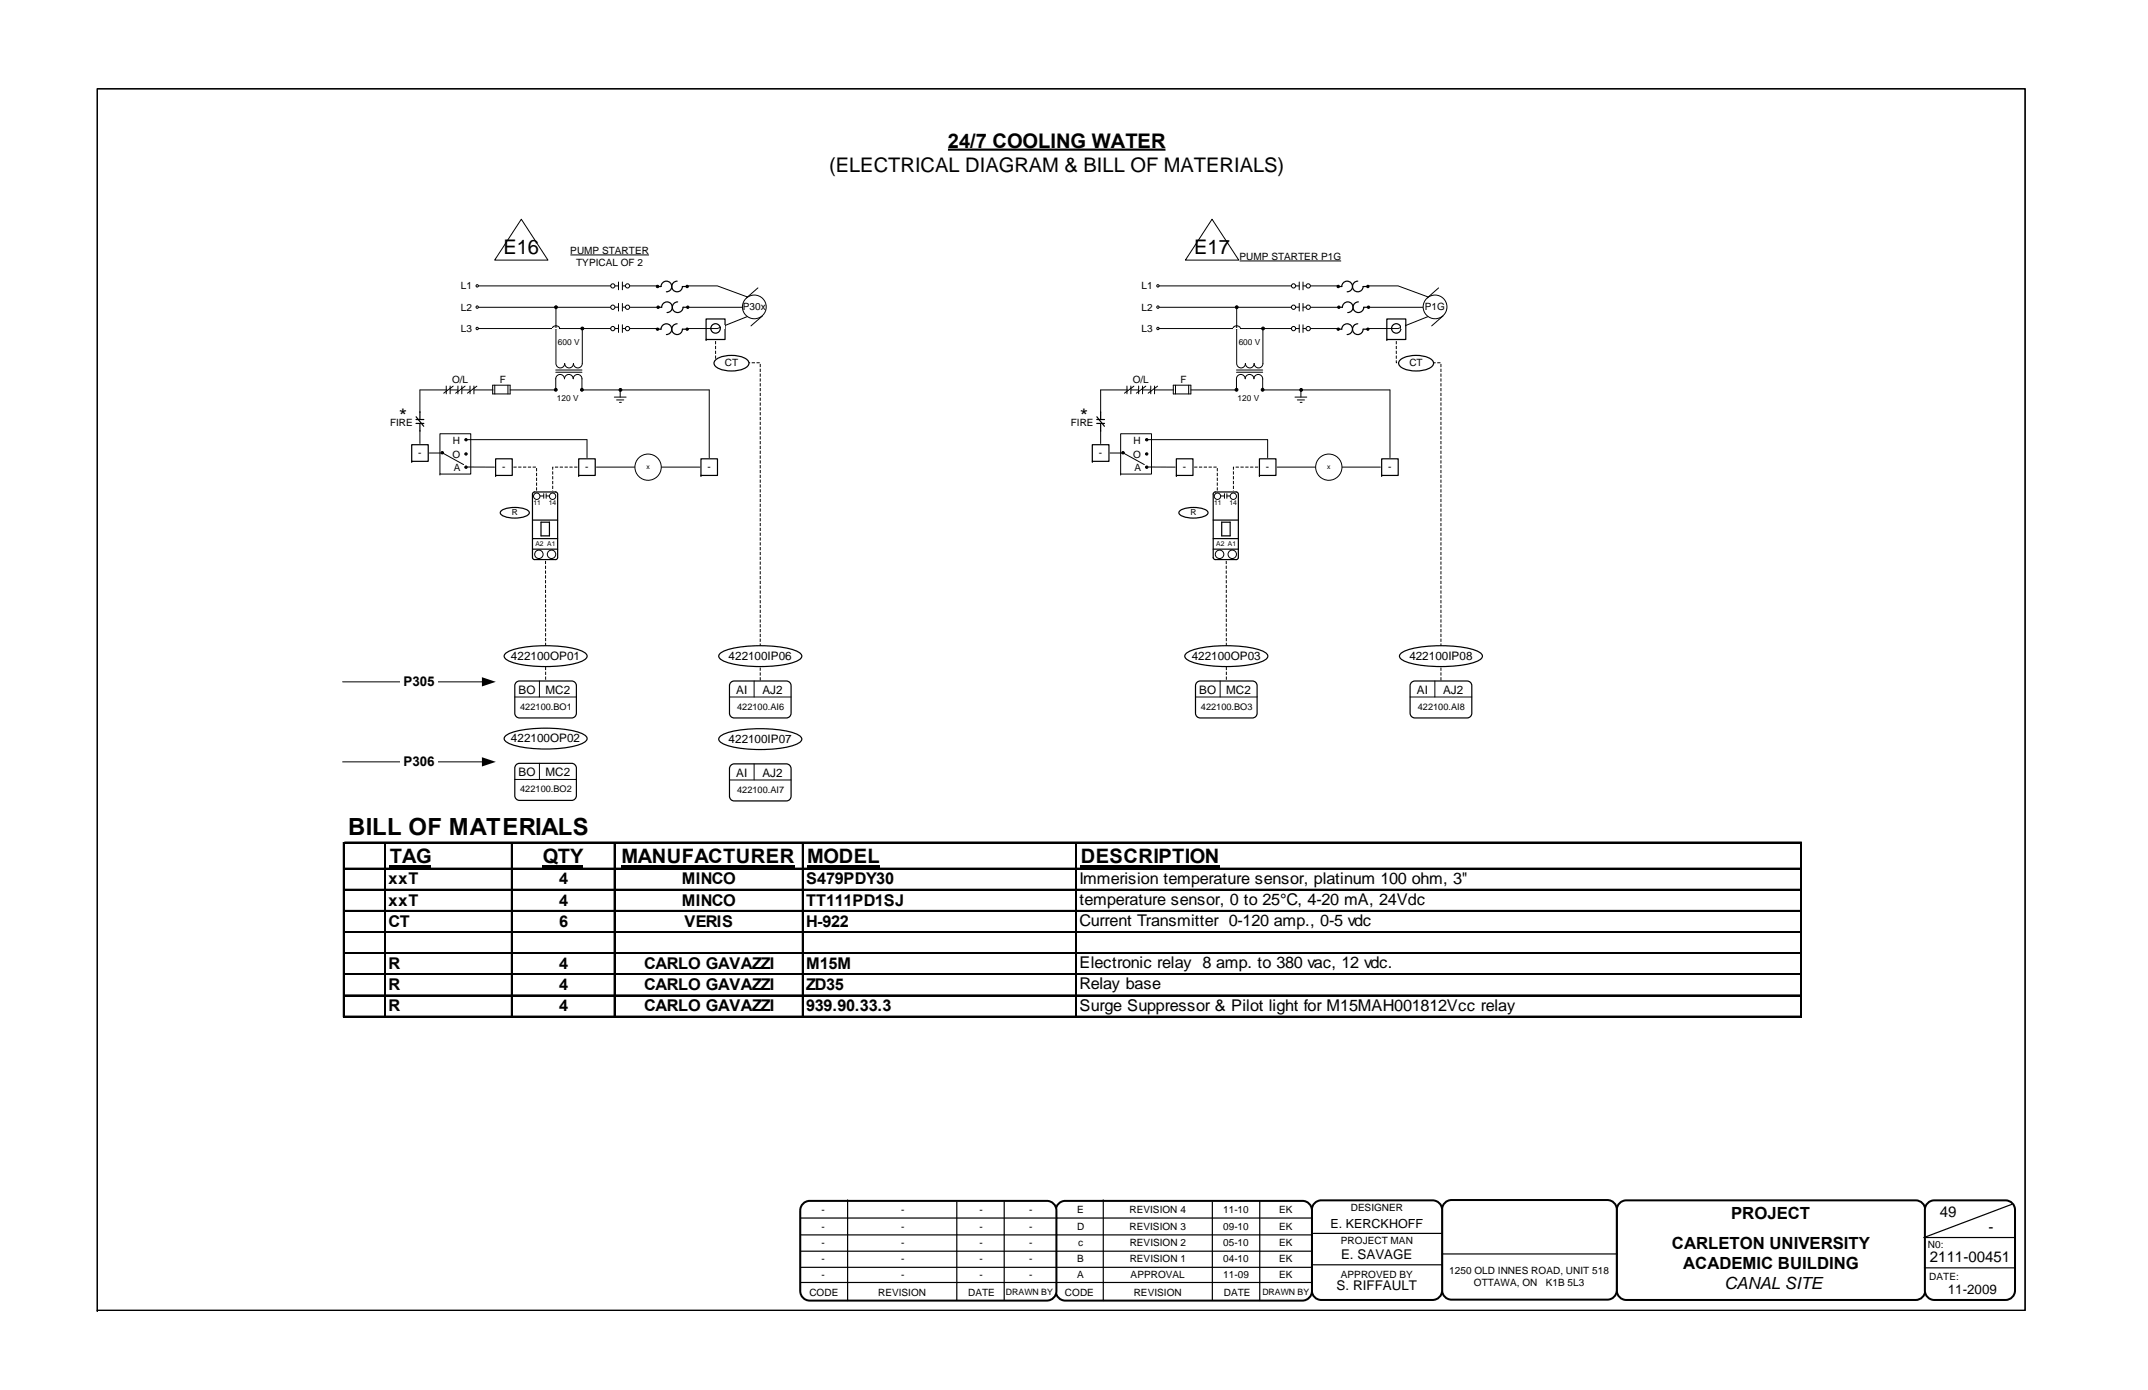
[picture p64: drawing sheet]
<svg xmlns="http://www.w3.org/2000/svg" width="432mm" height="279mm" viewBox="0 0 432 279" stroke-linecap="round" stroke-linejoin="round" font-family="sans-serif">
<defs><g id="words">
<text font-size="4.7" x="70" y="167.9">BILL OF MATERIALS</text>
<g font-size="4">
<text x="190.5" y="29.7">24/7 COOLING WATER</text>
<text x="166.7" y="34.5">(ELECTRICAL DIAGRAM &amp; BILL OF MATERIALS)</text>
<text x="101.2" y="51.1">E16</text>
<text x="240.1" y="51.1">E17</text>
<text x="80.3" y="85.1">*</text>
<text x="217.1" y="85.1">*</text>
<text x="78.3" y="173.5">TAG</text>
<text x="109.1" y="173.5">QTY</text>
<text x="125" y="173.5">MANUFACTURER</text>
<text x="162.3" y="173.5">MODEL</text>
<text x="217.3" y="173.5">DESCRIPTION</text>
</g>
<g font-size="3.4">
<text x="348" y="245.1">PROJECT</text>
<text x="336.1" y="251">CARLETON UNIVERSITY</text>
<text x="338.3" y="255">ACADEMIC BUILDING</text>
<text x="346.7" y="259">CANAL SITE</text>
</g>
<g font-size="3.2">
<text x="78.1" y="177.8">xxT</text>
<text x="112.4" y="177.8">4</text>
<text x="137.1" y="177.8">MINCO</text>
<text x="162" y="177.8">S479PDY30</text>
<text x="217" y="177.7">Immerision temperature sensor, platinum 100 ohm, 3&quot;</text>
<text x="78.1" y="182">xxT</text>
<text x="112.4" y="182">4</text>
<text x="137.1" y="182">MINCO</text>
<text x="162" y="182">TT111PD1SJ</text>
<text x="217" y="181.9">temperature sensor, 0 to 25°C, 4-20 mA, 24Vdc</text>
<text x="78.1" y="186.2">CT</text>
<text x="112.4" y="186.2">6</text>
<text x="137.6" y="186.2">VERIS</text>
<text x="162" y="186.2">H-922</text>
<text x="217" y="186.1">Current Transmitter 0-120 amp., 0-5 vdc</text>
<text x="78.1" y="194.8">R</text>
<text x="112.4" y="194.8">4</text>
<text x="129.5" y="194.8">CARLO GAVAZZI</text>
<text x="162" y="194.8">M15M</text>
<text x="217" y="194.6">Electronic relay 8 amp. to 380 vac, 12 vdc.</text>
<text x="78.1" y="199">R</text>
<text x="78.1" y="203.2">R</text>
<text x="112.4" y="199">4</text>
<text x="112.4" y="203.2">4</text>
<text x="129.5" y="199">CARLO GAVAZZI</text>
<text x="129.5" y="203.2">CARLO GAVAZZI</text>
<text x="162" y="199">ZD35</text>
<text x="162" y="203.2">939.90.33.3</text>
<text x="217" y="198.9">Relay base</text>
<text x="217" y="203.1">Surge Suppressor &amp; Pilot light for M15MAH001812Vcc relay</text>
</g>
<g font-size="3">
<text x="389.9" y="244.7">49</text>
<text x="399.8" y="247.7">-</text>
<text x="388" y="253.7">2111-00451</text>
</g>
<g font-size="2.7">
<text x="81.1" y="137.9">P305</text>
<text x="81.1" y="153.9">P306</text>
<text x="269.6" y="253">E. SAVAGE</text>
<text x="268.7" y="259.4">S. RIFFAULT</text>
<text x="391.6" y="260">11-2009</text>
</g>
<text font-size="2.5" x="267.4" y="246.8">E. KERCKHOFF</text>
<g font-size="2.3">
<text x="102.7" y="132.6">422100OP01</text>
<text x="146.5" y="132.6">422100IP06</text>
<text x="239.6" y="132.6">422100OP03</text>
<text x="283.3" y="132.6">422100IP08</text>
<text x="104.2" y="139.4">BO</text>
<text x="109.7" y="139.4">MC2</text>
<text x="148" y="139.4">AI</text>
<text x="153.3" y="139.4">AJ2</text>
<text x="241.1" y="139.4">BO</text>
<text x="246.5" y="139.4">MC2</text>
<text x="284.8" y="139.4">AI</text>
<text x="290.1" y="139.4">AJ2</text>
<text x="102.7" y="149.2">422100OP02</text>
<text x="146.5" y="149.3">422100IP07</text>
<text x="104.2" y="156">BO</text>
<text x="109.7" y="156">MC2</text>
<text x="148" y="156.1">AI</text>
<text x="153.3" y="156.1">AJ2</text>
</g>
<g font-size="2">
<text x="114.6" y="51">PUMP STARTER</text>
<text x="115.8" y="53.4">TYPICAL OF 2</text>
<text x="249.2" y="52.2">PUMP STARTER P1G</text>
<text x="92.6" y="58.1">L1</text>
<text x="229.5" y="58.1">L1</text>
<text x="92.6" y="62.4">L2</text>
<text x="149.3" y="62.3">P30x</text>
<text x="229.5" y="62.4">L2</text>
<text x="286.4" y="62.3">P1G</text>
<text x="92.6" y="66.8">L3</text>
<text x="229.5" y="66.8">L3</text>
<text x="90.9" y="77.1">O/L</text>
<text x="100.5" y="77.1">F</text>
<text x="145.7" y="73.6">CT</text>
<text x="227.7" y="77.1">O/L</text>
<text x="237.3" y="77.1">F</text>
<text x="283.3" y="73.6">CT</text>
<text x="78.4" y="85.6">FIRE</text>
<text x="91" y="89.2">H</text>
<text x="215.2" y="85.6">FIRE</text>
<text x="227.9" y="89.2">H</text>
<text x="84.1" y="91.7">-</text>
<text x="91" y="92.1">O</text>
<text x="91.2" y="94.7">A</text>
<text x="101" y="94.5">-</text>
<text x="117.6" y="94.5">-</text>
<text x="142.2" y="94.5">-</text>
<text x="220.9" y="91.7">-</text>
<text x="227.8" y="92.1">O</text>
<text x="228" y="94.7">A</text>
<text x="237.8" y="94.5">-</text>
<text x="254.5" y="94.5">-</text>
<text x="279.1" y="94.5">-</text>
<text x="165.2" y="243.8">-</text>
<text x="181.1" y="243.8">-</text>
<text x="196.9" y="243.8">-</text>
<text x="206.9" y="243.8">-</text>
<text x="216.6" y="243.8">E</text>
<text x="227.1" y="243.8">REVISION 4</text>
<text x="245.9" y="243.8">11-10</text>
<text x="257.1" y="243.8">EK</text>
<text x="271.5" y="243.5">DESIGNER</text>
<text x="165.2" y="250.5">-</text>
<text x="165.2" y="247.1">-</text>
<text x="181.1" y="250.5">-</text>
<text x="181.1" y="247.1">-</text>
<text x="196.9" y="250.5">-</text>
<text x="196.9" y="247.1">-</text>
<text x="206.9" y="250.5">-</text>
<text x="206.9" y="247.1">-</text>
<text x="216.5" y="247.1">D</text>
<text x="216.7" y="250.5">c</text>
<text x="227.1" y="247.1">REVISION 3</text>
<text x="227.1" y="250.5">REVISION 2</text>
<text x="245.9" y="247.1">09-10</text>
<text x="245.9" y="250.5">05-10</text>
<text x="257.1" y="247.1">EK</text>
<text x="257.1" y="250.5">EK</text>
<text x="269.6" y="250">PROJECT MAN</text>
<text x="387.6" y="250.8">N0:</text>
<text x="165.2" y="253.7">-</text>
<text x="165.2" y="256.9">-</text>
<text x="181.1" y="253.7">-</text>
<text x="181.1" y="256.8">-</text>
<text x="196.9" y="253.7">-</text>
<text x="196.9" y="256.9">-</text>
<text x="206.9" y="253.7">-</text>
<text x="206.9" y="256.9">-</text>
<text x="216.6" y="253.7">B</text>
<text x="216.6" y="256.9">A</text>
<text x="227.1" y="253.7">REVISION 1</text>
<text x="227.3" y="256.9">APPROVAL</text>
<text x="245.9" y="253.7">04-10</text>
<text x="245.9" y="256.8">11-09</text>
<text x="257.1" y="253.7">EK</text>
<text x="257.2" y="256.9">EK</text>
<text x="269.6" y="256.9">APPROVED BY</text>
<text x="291.3" y="256">1250 OLD INNES ROAD, UNIT 518</text>
<text x="387.8" y="257.2">DATE:</text>
<text x="162.7" y="260.5">CODE</text>
<text x="176.5" y="260.5">REVISION</text>
<text x="194.6" y="260.5">DATE</text>
<text x="214.1" y="260.5">CODE</text>
<text x="227.9" y="260.5">REVISION</text>
<text x="246" y="260.5">DATE</text>
<text x="296.3" y="258.5">OTTAWA, ON</text>
<text x="310.8" y="258.5">K1B 5L3</text>
</g>
<g font-size="1.8">
<text x="104.6" y="142.7">422100.BO1</text>
<text x="148.2" y="142.7">422100.AI6</text>
<text x="241.4" y="142.7">422100.BO3</text>
<text x="285" y="142.7">422100.AI8</text>
<text x="104.6" y="159.2">422100.BO2</text>
<text x="148.2" y="159.3">422100.AI7</text>
<text x="202.2" y="260.3">DRAWN BY</text>
<text x="253.8" y="260.3">DRAWN BY</text>
</g>
<g font-size="1.7">
<text x="112.2" y="69.4">600 V</text>
<text x="249" y="69.4">600 V</text>
<text x="111.9" y="80.7">120 V</text>
<text x="248.8" y="80.7">120 V</text>
<text x="102.9" y="103.6">R</text>
<text x="239.3" y="103.6">R</text>
</g>
<g font-size="1.4">
<text x="129.9" y="94.3">x</text>
<text x="266.8" y="94.3">x</text>
<text x="107.3" y="101.5">11</text>
<text x="110.3" y="101.4">14</text>
<text x="244.1" y="101.5">11</text>
<text x="247.2" y="101.4">14</text>
<text x="107.7" y="109.8">A2 A1</text>
<text x="244.5" y="109.8">A2 A1</text>
</g>
</g></defs>
<path d="M19.6 17.8h387.5v245.6h-387.5zM19.6 263.4h.1" fill="none" stroke="#000" stroke-width=".24"/>
<path d="M325.6 241.8l.8-.5h.5h58.2a1.91 1.91 0 0 1 1.9 1.9v16.2a1.91 1.91 0 0 1-1.9 1.9h-58.2a1.92 1.92 0 0 1-1.9-1.9v-16.2l.1-.5z" fill-rule="evenodd" fill="#fff"/>
<path d="M325.6 241.8l.8-.5h.5h58.2a1.91 1.91 0 0 1 1.9 1.9v16.2a1.91 1.91 0 0 1-1.9 1.9h-58.2a1.92 1.92 0 0 1-1.9-1.9v-16.2l.1-.5z" fill="none" stroke="#000" stroke-width=".4"/>
<path d="M387.5 241.8l.8-.5h.6h14.3a1.91 1.91 0 0 1 1.9 1.9v16.2a1.91 1.91 0 0 1-1.9 1.9h-14.3a1.9 1.9 0 0 1-2-1.9v-16.2l.1-.5z" fill-rule="evenodd" fill="#fff"/>
<path d="M387.5 241.8l.8-.5h.6h14.3a1.91 1.91 0 0 1 1.9 1.9v16.2a1.91 1.91 0 0 1-1.9 1.9h-14.3a1.9 1.9 0 0 1-2-1.9v-16.2l.1-.5z" fill="none" stroke="#000" stroke-width=".4"/>
<path d="M290.5 241.8l.8-.5 .5-.1h31.3a1.9 1.9 0 0 1 1.9 1.9v16.2a1.9 1.9 0 0 1-1.9 1.9h-31.3a1.9 1.9 0 0 1-1.9-1.9v-16.2l.1-.5z" fill-rule="evenodd" fill="#fff"/>
<path d="M290.5 241.8l.8-.5 .5-.1h31.3a1.9 1.9 0 0 1 1.9 1.9v16.2a1.9 1.9 0 0 1-1.9 1.9h-31.3a1.9 1.9 0 0 1-1.9-1.9v-16.2l.1-.5z" fill="none" stroke="#000" stroke-width=".4"/>
<path d="M264.3 241.8l.8-.5h.5h22.4a1.92 1.92 0 0 1 1.9 1.9v16.2a1.92 1.92 0 0 1-1.9 1.9h-22.4a1.9 1.9 0 0 1-1.9-1.9v-16.2l.1-.5z" fill-rule="evenodd" fill="#fff"/>
<path d="M264.3 241.8l.8-.5h.5h22.4a1.92 1.92 0 0 1 1.9 1.9v16.2a1.92 1.92 0 0 1-1.9 1.9h-22.4a1.9 1.9 0 0 1-1.9-1.9v-16.2l.1-.5z" fill="none" stroke="#000" stroke-width=".4"/>
<path d="M212.8 242l.8-.5 .5-.1h47.7a1.93 1.93 0 0 1 1.9 1.9v16.2a1.93 1.93 0 0 1-1.9 1.9h-47.7a1.92 1.92 0 0 1-1.9-1.9v-16.2l.1-.5z" fill-rule="evenodd" fill="#fff"/>
<path d="M212.8 242l.8-.5 .5-.1h47.7a1.93 1.93 0 0 1 1.9 1.9v16.2a1.93 1.93 0 0 1-1.9 1.9h-47.7a1.92 1.92 0 0 1-1.9-1.9v-16.2l.1-.5z" fill="none" stroke="#000" stroke-width=".4"/>
<g fill="none" stroke="#000" stroke-width=".24">
<path d="M212.2 257.8h51.6M212.2 254.7h51.5M212.2 251.5h51.5M212.2 248.2h51.6M212.2 244.8h51.6M221.8 241.2v20.2M243.7 241.6v19.7M253.2 241.4v20M264 254.2h25.8M264 247.9h25.8M289.9 252.1h35.2M386.9 254.8h18.1"/>
<path d="M404.4 242.1l-17.6 6.7h18.1"/>
</g>
<path d="M161.4 242l.9-.5 .5-.1h47.7a1.93 1.93 0 0 1 1.9 1.9v16.2a1.93 1.93 0 0 1-1.9 1.9h-47.7a1.92 1.92 0 0 1-1.9-1.9v-16.2v-.5z" fill-rule="evenodd" fill="#fff"/>
<path d="M161.4 242l.9-.5 .5-.1h47.7a1.93 1.93 0 0 1 1.9 1.9v16.2a1.93 1.93 0 0 1-1.9 1.9h-47.7a1.92 1.92 0 0 1-1.9-1.9v-16.2v-.5z" fill="none" stroke="#000" stroke-width=".4"/>
<path d="M160.9 251.5h51.5M160.9 248.2h51.5M160.9 244.8h51.6M160.9 257.8h51.5M160.9 254.7h51.5M170.4 241.2v20.2M192.3 241.6v19.7M201.9 241.4v20" fill="none" stroke="#000" stroke-width=".24"/>
<path d="M190.6 30.1h43.7" fill="none" stroke="#000" stroke-width=".42"/>
<path d="M141.9 64.1h3.9v4.1h-3.9z" fill="#fff"/>
<g fill="none" stroke="#000" stroke-width=".24">
<path d="M132.2 57.6h.7a1.07 1.07 0 0 1 1-1.1 1.07 1.07 0 0 1 1.1 1.1 1.07 1.07 0 0 1-1 1.1M136.1 56.5a1.07 1.07 0 0 0-1.1 1.1 1.07 1.07 0 0 0 1.1 1.1 1.07 1.07 0 0 0 1.1-1.1h.7M132.2 66.2h.7a1.08 1.08 0 0 1 1.1-1.1 1.08 1.08 0 0 1 1 1.1 1.08 1.08 0 0 1-1 1M132.3 61.8h.7a1.07 1.07 0 0 1 1.1-1.1 1.07 1.07 0 0 1 1.1 1 1.07 1.07 0 0 1-1.1 1.1M136.1 65.1a1.07 1.07 0 0 0-1.1 1 1.07 1.07 0 0 0 1.1 1.1 1.07 1.07 0 0 0 1.1-1h.7M136.2 60.7a1.08 1.08 0 0 0-1 1.1 1.08 1.08 0 0 0 1 1 1.08 1.08 0 0 0 1.1-1h.7M141.9 64.1h3.9v4.1h-3.9zM141.9 68.2h.1"/>
<circle cx="143.8" cy="66" r=".95"/>
</g>
<g fill="none" stroke="#000" stroke-width=".2">
<path d="M123.2 57.5h1.1M124.3 56.7v1.6M125.1 57.5h1M125.1 56.7v1.6M126.6 57.5h5.7M138 57.4h.3v.4h-.3zM138 57.5h6.2l6.2 2.3M96.2 61.8h26.6M126.6 61.8h5.7M126.6 66h5.7M132 66h.3v.3h-.3zM138.1 61.6h.3v.3h-.3z"/>
<path d="M138.5 61.8h11M150.4 63.6l-6.2 2.4h-6.2"/>
<circle cx="132.2" cy="57.6" r=".24"/>
<circle cx="132.3" cy="61.8" r=".24"/>
<circle cx="138.1" cy="66.2" r=".24"/>
</g>
<g fill="#000">
<path d="M138 57.4h.3v.4h-.3z" fill-rule="evenodd"/>
<path d="M132 66h.3v.3h-.3z" fill-rule="evenodd"/>
<path d="M138.1 61.6h.3v.3h-.3z" fill-rule="evenodd"/>
<circle cx="132.2" cy="57.6" r=".24"/>
<circle cx="132.3" cy="61.8" r=".24"/>
<circle cx="138.1" cy="66.2" r=".24"/>
</g>
<circle cx="126.1" cy="57.5" r=".43" fill="#fff"/>
<circle cx="126.1" cy="57.5" r=".43" fill="none" stroke="#000" stroke-width=".2"/>
<circle cx="123.2" cy="57.5" r=".42" fill="#fff"/>
<g fill="none" stroke="#000" stroke-width=".2">
<path d="M123.2 61.7h1.1M124.3 61v1.5M125.1 61v1.5M125.1 61.7h1"/>
<circle cx="123.2" cy="57.5" r=".42"/>
</g>
<circle cx="126.1" cy="61.8" r=".44" fill="#fff"/>
<circle cx="126.1" cy="61.8" r=".44" fill="none" stroke="#000" stroke-width=".2"/>
<circle cx="123.2" cy="61.8" r=".43" fill="#fff"/>
<g fill="none" stroke="#000" stroke-width=".2">
<path d="M96.2 57.5h26.6M123.2 66h1.1M124.3 65.3v1.5M125.1 65.3v1.5M125.1 66h1"/>
<circle cx="123.2" cy="61.8" r=".43"/>
</g>
<circle cx="126.1" cy="66.1" r=".44" fill="#fff"/>
<circle cx="126.1" cy="66.1" r=".44" fill="none" stroke="#000" stroke-width=".2"/>
<circle cx="123.2" cy="66.1" r=".43" fill="#fff"/>
<circle cx="123.2" cy="66.1" r=".43" fill="none" stroke="#000" stroke-width=".2"/>
<path d="M95.8 57.3h.3v.3h-.3z" fill-rule="evenodd" fill="#fff"/>
<path d="M95.8 57.3h.3v.3h-.3z" fill="none" stroke="#000" stroke-width=".2"/>
<path d="M95.8 61.6h.3v.3h-.3z" fill-rule="evenodd" fill="#fff"/>
<path d="M95.8 61.6h.3v.3h-.3z" fill="none" stroke="#000" stroke-width=".2"/>
<path d="M95.8 65.9h.3v.3h-.3z" fill-rule="evenodd" fill="#fff"/>
<g fill="none" stroke="#000" stroke-width=".2">
<path d="M84.4 78.4h5.5M89.7 77.6v1.6M90.5 78.4h1.6M90.5 77.6v1.6M91.1 77.6l-1.9 1.4M92.1 77.6v1.6M92.8 78.4h1.6M92.8 77.6v1.6M93.5 77.6l-1.9 1.4M94.5 77.6v1.6M95.3 78.4h3.8M95.3 77.6v1.6"/>
<path d="M95.8 65.9h.3v.3h-.3zM95.9 77.6l-1.9 1.4M96.2 66h26.6M99 77.4h3.6v1.8h-3.6zM99.5 77.4v1.8M102.1 77.4v1.8M102.6 78.4h8.9M116.8 78.4h25.8v13.6M123.5 79.8h2.4M124.7 78.5v1.3M118 88.4v3.6M124 80.4h1.4"/>
<path d="M124.5 80.9h.4"/>
<circle cx="124.7" cy="78.4" r=".29"/>
</g>
<circle cx="124.7" cy="78.4" r=".29" fill="#000"/>
<path d="M88.4 87.2h6.2v8.1h-6.2z" fill="#fff"/>
<g fill="none" stroke="#000" stroke-width=".2">
<path d="M111.7 74.8h5.3M111.7 74.4h5.3M111.8 61.9v11.2a.88 .88 0 0 0 .8 .9 .88 .88 0 0 0 .9-.9 .88 .88 0 0 0 .9 .9 .88 .88 0 0 0 .9-.9 .89 .89 0 0 0 .9 .9 .89 .89 0 0 0 .9-.9v-7.1M117 78.3v-2.2a.88 .88 0 0 0-.9-.8 .88 .88 0 0 0-.9 .8 .88 .88 0 0 0-.8-.8 .88 .88 0 0 0-.9 .8 .88 .88 0 0 0-.9-.8 .88 .88 0 0 0-.9 .8v2.2M86.3 91.1h2.9M88.4 87.2h6.2v8.1h-6.2zM88.4 95.3h.1M88.9 91l4.3 2.4M93.5 93.7h.3v.4h-.3zM93.8 88.4h24.2M94 93.9h5.4"/>
<circle cx="111.7" cy="78.3" r=".29"/>
<circle cx="117" cy="78.3" r=".29"/>
<circle cx="88.9" cy="91" r=".24"/>
<circle cx="93.7" cy="88.4" r=".24"/>
<circle cx="93.7" cy="91.3" r=".24"/>
</g>
<g fill="#000">
<path d="M93.5 93.7h.3v.4h-.3z" fill-rule="evenodd"/>
<circle cx="111.7" cy="78.3" r=".29"/>
<circle cx="117" cy="78.3" r=".29"/>
<circle cx="88.9" cy="91" r=".24"/>
<circle cx="93.7" cy="88.4" r=".24"/>
<circle cx="93.7" cy="91.3" r=".24"/>
</g>
<path d="M99.6 92.2h3.4v3.4h-3.4z" fill="#fff"/>
<path d="M99.6 92.2h3.4v3.4h-3.4zM99.6 95.6h.1" fill="none" stroke="#000" stroke-width=".24"/>
<path d="M116.3 92.2h3.4v3.4h-3.4z" fill="#fff"/>
<path d="M116.3 92.2h3.4v3.4h-3.4zM116.3 95.6h.1" fill="none" stroke="#000" stroke-width=".24"/>
<path d="M114.7 51.2h15.8" fill="none" stroke="#000" stroke-width=".2"/>
<path d="M144.9 65.3h.7v.7h-.7z" fill="#fff"/>
<circle cx="151.6" cy="61.7" r="2.39" fill="#fff"/>
<g fill="none" stroke="#000" stroke-width=".2">
<path d="M152.4 57.9l-2.3 2M111.2 65.7a.78 .78 0 0 1 1.3 .3h-1.5zM153.3 63.5l-2.3 2"/>
<circle cx="111.8" cy="61.8" r=".29"/>
<circle cx="117.1" cy="66" r=".29"/>
<circle cx="151.6" cy="61.7" r="2.39"/>
</g>
<g fill="#000">
<circle cx="111.8" cy="61.8" r=".29"/>
<circle cx="117.1" cy="66" r=".29"/>
</g>
<path d="M111.1 66h1.3v.1h-1.3z" fill="#fff"/>
<path d="M119.9 93.9h20.8" fill="none" stroke="#000" stroke-width=".2"/>
<path d="M140.9 92.2h3.3v3.4h-3.3z" fill="#fff"/>
<path d="M140.9 92.2h3.3v3.4h-3.3zM140.9 95.6h.1" fill="none" stroke="#000" stroke-width=".24"/>
<circle cx="130.3" cy="93.9" r="2.64" fill="#fff"/>
<g fill="none" stroke="#000" stroke-width=".2">
<path d="M84.4 78.4v4.6M84.4 86.5v2.7"/>
<circle cx="130.3" cy="93.9" r="2.64"/>
</g>
<path d="M83.6 84.3h1.6M83.6 85.1h1.6M83.7 83.8l1.5 1.9M84.4 82.8v1.5M84.4 85.1v1.6" fill="none" stroke="#000" stroke-width=".24"/>
<path d="M82.8 89.4h3.3v3.3h-3.3z" fill="#fff"/>
<path d="M82.8 89.4h3.3v3.3h-3.3zM82.8 92.7h.1M107 99.3l.1-.2 .4-.2h4.2h.2l.2 .4M112.1 99.3v12.8l-.2 .3-.2 .1h-4.2l-.4-.2-.1-13M107 110.4h5.1M107 108.3h5.1M107 104.5h5.1M108.8 105h1.6M108.8 104.9v2.8h1.6v-2.8" fill="none" stroke="#000" stroke-width=".24"/>
<circle cx="108.3" cy="111.4" r=".85" fill="#fff"/>
<g fill="none" stroke="#000" stroke-width=".2">
<path d="M108.3 99.7h1M109.3 99.2v1M109.8 99.7h.6M109.8 99.2v1"/>
<circle cx="108.3" cy="111.4" r=".85"/>
</g>
<circle cx="110.9" cy="111.4" r=".85" fill="#fff"/>
<circle cx="110.9" cy="111.4" r=".85" fill="none" stroke="#000" stroke-width=".2"/>
<circle cx="107.9" cy="99.7" r=".64" fill="#fff"/>
<circle cx="107.9" cy="99.7" r=".64" fill="none" stroke="#000" stroke-width=".2"/>
<circle cx="111.1" cy="99.7" r=".64" fill="#fff"/>
<circle cx="111.1" cy="99.7" r=".64" fill="none" stroke="#000" stroke-width=".2"/>
<path d="M100.7 102.8a5.5 5.5 0 0 1 5.6 0l.1 .3a1.57 1.57 0 0 1-1.4 .9l-.7 .1a4.7 4.7 0 0 1-3.6-.8l-.1-.2z" fill-rule="evenodd" fill="#fff"/>
<path d="M100.7 102.8a5.5 5.5 0 0 1 5.6 0l.1 .3a1.57 1.57 0 0 1-1.4 .9l-.7 .1a4.7 4.7 0 0 1-3.6-.8l-.1-.2z" fill="none" stroke="#000" stroke-width=".24"/>
<path d="M103.2 93.9h4.7v4.8M116.1 93.9h-5v4.8M109.7 112.7v24.1" fill="none" stroke="#000" stroke-width=".2" stroke-dasharray=".6 .3" stroke-linecap="butt"/>
<path d="M103.8 137.2l.6-.3h10.5a.95 .95 0 0 1 1 .9v5.6a.95 .95 0 0 1-1 .9h-10.5a.95 .95 0 0 1-.9-.9v-5.6z" fill-rule="evenodd" fill="#fff"/>
<path d="M103.8 137.2l.6-.3h10.5a.95 .95 0 0 1 1 .9v5.6a.95 .95 0 0 1-1 .9h-10.5a.95 .95 0 0 1-.9-.9v-5.6z" fill="none" stroke="#000" stroke-width=".24"/>
<path d="M108.4 136.9v3.2M103.5 140.1h12.4" fill="none" stroke="#000" stroke-width=".2"/>
<path d="M101.8 131.2a16.2 16.2 0 0 1 7.9-1.4 16.3 16.3 0 0 1 7.9 1.4l.4 .7a1.95 1.95 0 0 1-1.6 1.2 26.9 26.9 0 0 1-13.4 0 1.94 1.94 0 0 1-1.7-1.2z" fill-rule="evenodd" fill="#fff"/>
<path d="M101.8 131.2a16.2 16.2 0 0 1 7.9-1.4 16.3 16.3 0 0 1 7.9 1.4l.4 .7a1.95 1.95 0 0 1-1.6 1.2 26.9 26.9 0 0 1-13.4 0 1.94 1.94 0 0 1-1.7-1.2z" fill="none" stroke="#000" stroke-width=".24"/>
<path d="M143.8 68.6v4.3h9v63.9" fill="none" stroke="#000" stroke-width=".2" stroke-dasharray=".6 .3" stroke-linecap="butt"/>
<path d="M146.9 137.2l.7-.3h10.5a.95 .95 0 0 1 .9 .9v5.6a.95 .95 0 0 1-.9 .9h-10.5a.95 .95 0 0 1-1-.9v-5.6z" fill-rule="evenodd" fill="#fff"/>
<path d="M146.9 137.2l.7-.3h10.5a.95 .95 0 0 1 .9 .9v5.6a.95 .95 0 0 1-.9 .9h-10.5a.95 .95 0 0 1-1-.9v-5.6z" fill="none" stroke="#000" stroke-width=".24"/>
<path d="M151.6 136.9v3.2M146.6 140.1h12.4" fill="none" stroke="#000" stroke-width=".2"/>
<path d="M144.9 131.2a16.3 16.3 0 0 1 7.9-1.4 16.4 16.4 0 0 1 8 1.4l.4 .7a1.95 1.95 0 0 1-1.6 1.2 27 27 0 0 1-13.5 0 1.95 1.95 0 0 1-1.6-1.2z" fill-rule="evenodd" fill="#fff"/>
<path d="M144.9 131.2a16.3 16.3 0 0 1 7.9-1.4 16.4 16.4 0 0 1 8 1.4l.4 .7a1.95 1.95 0 0 1-1.6 1.2 27 27 0 0 1-13.5 0 1.95 1.95 0 0 1-1.6-1.2z" fill="none" stroke="#000" stroke-width=".24"/>
<path d="M278.8 64.1h3.8v4.1h-3.8z" fill="#fff"/>
<g fill="none" stroke="#000" stroke-width=".24">
<path d="M269 57.6h.7a1.07 1.07 0 0 1 1.1-1.1 1.07 1.07 0 0 1 1.1 1.1 1.07 1.07 0 0 1-1.1 1.1M272.9 56.5a1.07 1.07 0 0 0-1 1.1 1.07 1.07 0 0 0 1 1.1 1.07 1.07 0 0 0 1.1-1.1h.7M269 66.2h.7a1.08 1.08 0 0 1 1.1-1.1 1.08 1.08 0 0 1 1.1 1.1 1.08 1.08 0 0 1-1.1 1M269.1 61.8h.8a1.07 1.07 0 0 1 1-1.1 1.07 1.07 0 0 1 1.1 1 1.07 1.07 0 0 1-1.1 1.1M272.9 65.1a1.07 1.07 0 0 0-1 1.1 1.07 1.07 0 0 0 1 1 1.07 1.07 0 0 0 1.1-1h.7M273.1 60.7a1.08 1.08 0 0 0-1.1 1.1 1.08 1.08 0 0 0 1.1 1 1.08 1.08 0 0 0 1.1-1h.7M278.8 64.1h3.8v4.1h-3.8zM278.8 68.2h.1"/>
<circle cx="280.7" cy="66" r=".95"/>
</g>
<g fill="none" stroke="#000" stroke-width=".2">
<path d="M260.1 57.5h1.1M261.2 56.7v1.6M261.9 57.5h1M261.9 56.7v1.6M263.4 57.5h5.7M274.8 57.4h.3v.4h-.3zM274.9 57.5h6.2l6.2 2.3M233 61.8h26.6M263.4 61.8h5.7M263.4 66h5.7M268.8 66h.4v.3h-.4zM269 61.6h.3v.3h-.3z"/>
<path d="M274.9 61.6h.4v.3h-.4zM275.3 61.8h11M287.3 63.6l-6.2 2.4h-6.2"/>
<circle cx="269" cy="57.6" r=".24"/>
<circle cx="275" cy="66.2" r=".23"/>
</g>
<g fill="#000">
<path d="M274.8 57.4h.3v.4h-.3z" fill-rule="evenodd"/>
<path d="M268.8 66h.4v.3h-.4z" fill-rule="evenodd"/>
<path d="M269 61.6h.3v.3h-.3z" fill-rule="evenodd"/>
<path d="M274.9 61.6h.4v.3h-.4z" fill-rule="evenodd"/>
<circle cx="269" cy="57.6" r=".24"/>
<circle cx="275" cy="66.2" r=".23"/>
</g>
<circle cx="263" cy="57.5" r=".43" fill="#fff"/>
<circle cx="263" cy="57.5" r=".43" fill="none" stroke="#000" stroke-width=".2"/>
<circle cx="260" cy="57.5" r=".42" fill="#fff"/>
<g fill="none" stroke="#000" stroke-width=".2">
<path d="M260.1 61.7h1.1M261.2 61v1.5M261.9 61v1.5M261.9 61.7h1"/>
<circle cx="260" cy="57.5" r=".42"/>
</g>
<circle cx="263" cy="61.8" r=".44" fill="#fff"/>
<circle cx="263" cy="61.8" r=".44" fill="none" stroke="#000" stroke-width=".2"/>
<circle cx="260" cy="61.8" r=".43" fill="#fff"/>
<g fill="none" stroke="#000" stroke-width=".2">
<path d="M233 57.5h26.6M260.1 66h1.1M261.2 65.3v1.5M261.9 65.3v1.5M261.9 66h1"/>
<circle cx="260" cy="61.8" r=".43"/>
</g>
<circle cx="263" cy="66.1" r=".44" fill="#fff"/>
<circle cx="263" cy="66.1" r=".44" fill="none" stroke="#000" stroke-width=".2"/>
<circle cx="260" cy="66.1" r=".43" fill="#fff"/>
<circle cx="260" cy="66.1" r=".43" fill="none" stroke="#000" stroke-width=".2"/>
<path d="M232.6 57.3h.3v.3h-.3z" fill-rule="evenodd" fill="#fff"/>
<path d="M232.6 57.3h.3v.3h-.3z" fill="none" stroke="#000" stroke-width=".2"/>
<path d="M232.6 61.6h.3v.3h-.3z" fill-rule="evenodd" fill="#fff"/>
<path d="M232.6 61.6h.3v.3h-.3z" fill="none" stroke="#000" stroke-width=".2"/>
<path d="M232.6 65.9h.3v.3h-.3z" fill-rule="evenodd" fill="#fff"/>
<g fill="none" stroke="#000" stroke-width=".2">
<path d="M221.3 78.4h5.4M226.5 77.6v1.6M227.3 78.4h1.6M227.3 77.6v1.6M227.9 77.6l-1.9 1.4M228.9 77.6v1.6M229.7 78.4h1.5M229.7 77.6v1.6M230.3 77.6l-1.9 1.4M231.3 77.6v1.6M232.1 78.4h3.8M232.1 77.6v1.6"/>
<path d="M232.6 65.9h.3v.3h-.3zM232.7 77.6l-1.9 1.4M233 66h26.6M235.9 77.4h3.5v1.8h-3.5zM236.3 77.4v1.8M239 77.4v1.8M239.4 78.4h8.9M253.7 78.4h25.7v13.6M260.3 79.8h2.4M261.5 78.5v1.3M254.8 88.4v3.6M260.8 80.4h1.4"/>
<path d="M261.4 80.9h.3"/>
<circle cx="261.6" cy="78.4" r=".29"/>
</g>
<circle cx="261.6" cy="78.4" r=".29" fill="#000"/>
<path d="M225.3 87.2h6.2v8.1h-6.2z" fill="#fff"/>
<g fill="none" stroke="#000" stroke-width=".2">
<path d="M248.6 74.8h5.2M248.6 74.4h5.2M248.6 61.9v11.2a.88 .88 0 0 0 .9 .9 .88 .88 0 0 0 .9-.9 .88 .88 0 0 0 .8 .9 .88 .88 0 0 0 .9-.9 .88 .88 0 0 0 .9 .9 .88 .88 0 0 0 .9-.9v-7.1M253.8 78.3v-2.2a.88 .88 0 0 0-.8-.8 .88 .88 0 0 0-.9 .8 .88 .88 0 0 0-.9-.8 .88 .88 0 0 0-.9 .8 .88 .88 0 0 0-.9-.8 .88 .88 0 0 0-.8 .8v2.2M223.2 91.1h2.8M225.3 87.2h6.2v8.1h-6.2zM225.3 95.3h.1M225.7 91l4.3 2.4M230.3 88.2h.4v.4h-.4zM230.3 91.1h.4v.3h-.4zM230.7 88.4h24.1M230.8 93.9h5.4"/>
<circle cx="248.6" cy="78.3" r=".29"/>
<circle cx="253.8" cy="78.3" r=".28"/>
<circle cx="225.8" cy="91" r=".24"/>
<circle cx="230.5" cy="93.9" r=".24"/>
</g>
<g fill="#000">
<path d="M230.3 88.2h.4v.4h-.4z" fill-rule="evenodd"/>
<path d="M230.3 91.1h.4v.3h-.4z" fill-rule="evenodd"/>
<circle cx="248.6" cy="78.3" r=".29"/>
<circle cx="253.8" cy="78.3" r=".28"/>
<circle cx="225.8" cy="91" r=".24"/>
<circle cx="230.5" cy="93.9" r=".24"/>
</g>
<path d="M236.5 92.2h3.3v3.4h-3.3z" fill="#fff"/>
<path d="M236.5 92.2h3.3v3.4h-3.3zM236.5 95.6h.1" fill="none" stroke="#000" stroke-width=".24"/>
<path d="M253.2 92.2h3.3v3.4h-3.3z" fill="#fff"/>
<path d="M253.2 92.2h3.3v3.4h-3.3zM253.2 95.6h.1" fill="none" stroke="#000" stroke-width=".24"/>
<path d="M249.2 52.5h20.4" fill="none" stroke="#000" stroke-width=".2"/>
<path d="M281.7 65.3h.8v.7h-.8z" fill="#fff"/>
<circle cx="288.5" cy="61.7" r="2.39" fill="#fff"/>
<g fill="none" stroke="#000" stroke-width=".2">
<path d="M289.2 57.9l-2.3 2M248.1 65.7a.78 .78 0 0 1 1.2 .3h-1.4zM290.1 63.5l-2.3 2"/>
<circle cx="248.6" cy="61.8" r=".29"/>
<circle cx="253.9" cy="66" r=".29"/>
<circle cx="288.5" cy="61.7" r="2.39"/>
</g>
<g fill="#000">
<circle cx="248.6" cy="61.8" r=".29"/>
<circle cx="253.9" cy="66" r=".29"/>
</g>
<path d="M247.9 66h1.4v.1h-1.4z" fill="#fff"/>
<path d="M256.8 93.9h20.7" fill="none" stroke="#000" stroke-width=".2"/>
<path d="M277.7 92.2h3.4v3.4h-3.4z" fill="#fff"/>
<path d="M277.7 92.2h3.4v3.4h-3.4zM277.7 95.6h.1" fill="none" stroke="#000" stroke-width=".24"/>
<circle cx="267.1" cy="93.9" r="2.64" fill="#fff"/>
<g fill="none" stroke="#000" stroke-width=".2">
<path d="M221.3 78.4v4.6M221.3 86.5v2.7"/>
<circle cx="267.1" cy="93.9" r="2.64"/>
</g>
<path d="M220.5 84.3h1.5M220.5 85.1h1.5M220.5 83.8l1.5 1.9M221.3 82.8v1.5M221.3 85.1v1.6" fill="none" stroke="#000" stroke-width=".24"/>
<path d="M219.6 89.4h3.3v3.3h-3.3z" fill="#fff"/>
<path d="M219.6 89.4h3.3v3.3h-3.3zM219.6 92.7h.1M243.9 99.3v-.2l.4-.2h4.2l.4 .2v.2M248.9 99.3v12.8v.2l-.4 .2h-4.2l-.4-.2v-13M243.9 110.4h5M243.9 108.3h5M243.9 104.5h5M245.6 104.9v2.8h1.7v-2.8M245.6 105h1.7" fill="none" stroke="#000" stroke-width=".24"/>
<circle cx="245.2" cy="111.4" r=".85" fill="#fff"/>
<g fill="none" stroke="#000" stroke-width=".2">
<path d="M245.2 99.7h.9M246.1 99.2v1M246.6 99.7h.7M246.6 99.2v1"/>
<circle cx="245.2" cy="111.4" r=".85"/>
</g>
<circle cx="247.7" cy="111.4" r=".85" fill="#fff"/>
<circle cx="247.7" cy="111.4" r=".85" fill="none" stroke="#000" stroke-width=".2"/>
<circle cx="244.7" cy="99.7" r=".64" fill="#fff"/>
<circle cx="244.7" cy="99.7" r=".64" fill="none" stroke="#000" stroke-width=".2"/>
<circle cx="247.9" cy="99.7" r=".64" fill="#fff"/>
<circle cx="247.9" cy="99.7" r=".64" fill="none" stroke="#000" stroke-width=".2"/>
<path d="M237.1 102.8a5.5 5.5 0 0 1 5.6 0l.1 .3a1.57 1.57 0 0 1-1.4 .9l-.7 .1a4.7 4.7 0 0 1-3.6-.8l-.1-.2z" fill-rule="evenodd" fill="#fff"/>
<path d="M237.1 102.8a5.5 5.5 0 0 1 5.6 0l.1 .3a1.57 1.57 0 0 1-1.4 .9l-.7 .1a4.7 4.7 0 0 1-3.6-.8l-.1-.2z" fill="none" stroke="#000" stroke-width=".24"/>
<path d="M280.7 68.6v4.3h9v63.9M240.1 93.9h4.6v4.8M252.9 93.9h-5v4.8M246.5 112.7v24.1" fill="none" stroke="#000" stroke-width=".2" stroke-dasharray=".6 .3" stroke-linecap="butt"/>
<path d="M68.9 137.1h28.2M68.9 153.1h28.2" fill="none" stroke="#000" stroke-width=".2"/>
<path d="M96.9 136.1l2.8 1-2.8 .9zM96.9 152.2l2.8 .9-2.8 1z" fill="#000"/>
<g fill="#fff">
<path d="M80.5 136h7.5v2.1h-7.5z"/>
<path d="M80.5 152.1h7.5v2.1h-7.5z"/>
</g>
<path d="M143.9 72.3a6.1 6.1 0 0 1 6.3 0 .95 .95 0 0 1 .3 1 .95 .95 0 0 1-.7 .7 6.4 6.4 0 0 1-5.9-.3 .85 .85 0 0 1 0-1.4z" fill-rule="evenodd" fill="#fff"/>
<path d="M143.9 72.3a6.1 6.1 0 0 1 6.3 0 .95 .95 0 0 1 .3 1 .95 .95 0 0 1-.7 .7 6.4 6.4 0 0 1-5.9-.3 .85 .85 0 0 1 0-1.4z" fill="none" stroke="#000" stroke-width=".24"/>
<path d="M281.5 72.3a6.1 6.1 0 0 1 6.3 0 .94 .94 0 0 1 .4 1 .94 .94 0 0 1-.8 .7 6.4 6.4 0 0 1-5.9-.3 .85 .85 0 0 1 0-1.4z" fill-rule="evenodd" fill="#fff"/>
<path d="M281.5 72.3a6.1 6.1 0 0 1 6.3 0 .94 .94 0 0 1 .4 1 .94 .94 0 0 1-.8 .7 6.4 6.4 0 0 1-5.9-.3 .85 .85 0 0 1 0-1.4z" fill="none" stroke="#000" stroke-width=".24"/>
<path d="M104.8 44.1l5.4 8.2h-10.8z" fill="#fff"/>
<path d="M104.8 44.1l5.4 8.2h-10.8z" fill="none" stroke="#000" stroke-width=".2"/>
<path d="M243.6 44.1l5.4 8.2h-10.7z" fill="#fff"/>
<g fill="none" stroke="#000" stroke-width=".2">
<path d="M243.6 44.1l5.4 8.2h-10.7zM69 169.2v35.3M69.2 169.2h293M69.2 174.5h293M69.2 178.7h293M77.3 169.5v35M102.8 169.5v35M123.4 169.5v35M161.3 169.5v35M216.2 169.5v35M361.9 169.5v35M69.2 183h293"/>
<path d="M69.2 187.2h293M69.2 191.5h293M69.2 195.7h293M69.2 200h293M69.2 204.2h293"/>
</g>
<path d="M78.3 174h8.4v.5h-8.4zM109.1 174h8.1v.5h-8.1zM125 174h34.8v.5h-34.8zM162.3 174h14.6v.5h-14.6zM217.3 174h27.9v.5h-27.9z" fill="#000"/>
<g fill="none" stroke="#000" stroke-width=".25">
<path d="M69.1 169.2v35.3M69.3 169.4h292.9M69.3 174.6h292.9M69.3 178.9h292.9M77.4 169.5v35M102.9 169.5v35M123.6 169.5v35M161.4 169.5v35M216.4 169.5v35M362.1 169.5v35M69.3 187.4h292.9M69.3 191.6h292.9"/>
<path d="M69.3 200.1h292.9M69.3 204.4h292.9"/>
</g>
<path d="M69.3 183.1h292.9M69.3 195.9h292.9" fill="none" stroke="#000" stroke-width=".23"/>
<path d="M19.6 17.8h387.5v245.6h-387.5zM19.6 263.4h.1" fill="none" stroke="#000" stroke-width=".24"/>
<path d="M146.9 153.8l.7-.3h10.5a.97 .97 0 0 1 .9 1v5.5a.95 .95 0 0 1-.9 1h-10.5a.95 .95 0 0 1-1-1v-5.5z" fill-rule="evenodd" fill="#fff"/>
<path d="M146.9 153.8l.7-.3h10.5a.97 .97 0 0 1 .9 1v5.5a.95 .95 0 0 1-.9 1h-10.5a.95 .95 0 0 1-1-1v-5.5z" fill="none" stroke="#000" stroke-width=".24"/>
<path d="M146.6 156.8h12.4M151.6 153.5v3.3" fill="none" stroke="#000" stroke-width=".2"/>
<path d="M144.9 147.9a16.3 16.3 0 0 1 7.9-1.4 16.4 16.4 0 0 1 8 1.4l.4 .7a1.95 1.95 0 0 1-1.6 1.2 27 27 0 0 1-13.5 0 1.95 1.95 0 0 1-1.6-1.2z" fill-rule="evenodd" fill="#fff"/>
<path d="M144.9 147.9a16.3 16.3 0 0 1 7.9-1.4 16.4 16.4 0 0 1 8 1.4l.4 .7a1.95 1.95 0 0 1-1.6 1.2 27 27 0 0 1-13.5 0 1.95 1.95 0 0 1-1.6-1.2z" fill="none" stroke="#000" stroke-width=".24"/>
<path d="M283.8 137.2l.6-.3h10.5a.95 .95 0 0 1 1 .9v5.6a.95 .95 0 0 1-1 .9h-10.5a.97 .97 0 0 1-.9-.9v-5.6z" fill-rule="evenodd" fill="#fff"/>
<path d="M283.8 137.2l.6-.3h10.5a.95 .95 0 0 1 1 .9v5.6a.95 .95 0 0 1-1 .9h-10.5a.97 .97 0 0 1-.9-.9v-5.6z" fill="none" stroke="#000" stroke-width=".24"/>
<path d="M288.4 136.9v3.2M283.5 140.1h12.4" fill="none" stroke="#000" stroke-width=".2"/>
<path d="M281.8 131.2a16.2 16.2 0 0 1 7.9-1.4 16.2 16.2 0 0 1 7.9 1.4l.4 .7a1.94 1.94 0 0 1-1.6 1.2 26.9 26.9 0 0 1-13.5 0 1.94 1.94 0 0 1-1.6-1.2z" fill-rule="evenodd" fill="#fff"/>
<path d="M281.8 131.2a16.2 16.2 0 0 1 7.9-1.4 16.2 16.2 0 0 1 7.9 1.4l.4 .7a1.94 1.94 0 0 1-1.6 1.2 26.9 26.9 0 0 1-13.5 0 1.94 1.94 0 0 1-1.6-1.2z" fill="none" stroke="#000" stroke-width=".24"/>
<path d="M103.8 153.7l.6-.3h10.5a.96 .96 0 0 1 1 1v5.5a.96 .96 0 0 1-1 1h-10.5a.96 .96 0 0 1-.9-1v-5.5z" fill-rule="evenodd" fill="#fff"/>
<path d="M103.8 153.7l.6-.3h10.5a.96 .96 0 0 1 1 1v5.5a.96 .96 0 0 1-1 1h-10.5a.96 .96 0 0 1-.9-1v-5.5z" fill="none" stroke="#000" stroke-width=".24"/>
<path d="M103.5 156.7h12.4M108.4 153.4v3.3" fill="none" stroke="#000" stroke-width=".2"/>
<path d="M101.8 147.8a16.2 16.2 0 0 1 7.9-1.4 16.3 16.3 0 0 1 7.9 1.4l.4 .7a1.96 1.96 0 0 1-1.6 1.2 25.6 25.6 0 0 1-14.1-.3l-.8-.6-.2-.3z" fill-rule="evenodd" fill="#fff"/>
<path d="M101.8 147.8a16.2 16.2 0 0 1 7.9-1.4 16.3 16.3 0 0 1 7.9 1.4l.4 .7a1.96 1.96 0 0 1-1.6 1.2 25.6 25.6 0 0 1-14.1-.3l-.8-.6-.2-.3z" fill="none" stroke="#000" stroke-width=".24"/>
<path d="M240.6 137.2l.7-.3h10.5a.95 .95 0 0 1 .9 .9v5.6a.95 .95 0 0 1-.9 .9h-10.5a.95 .95 0 0 1-1-.9v-5.6z" fill-rule="evenodd" fill="#fff"/>
<path d="M240.6 137.2l.7-.3h10.5a.95 .95 0 0 1 .9 .9v5.6a.95 .95 0 0 1-.9 .9h-10.5a.95 .95 0 0 1-1-.9v-5.6z" fill="none" stroke="#000" stroke-width=".24"/>
<path d="M245.3 136.9v3.2M240.3 140.1h12.4" fill="none" stroke="#000" stroke-width=".2"/>
<path d="M238.6 131.2a16.4 16.4 0 0 1 7.9-1.4 16.3 16.3 0 0 1 7.9 1.4l.5 .7a1.95 1.95 0 0 1-1.6 1.2 27 27 0 0 1-13.5 0 1.95 1.95 0 0 1-1.6-1.2z" fill-rule="evenodd" fill="#fff"/>
<path d="M238.6 131.2a16.4 16.4 0 0 1 7.9-1.4 16.3 16.3 0 0 1 7.9 1.4l.5 .7a1.95 1.95 0 0 1-1.6 1.2 27 27 0 0 1-13.5 0 1.95 1.95 0 0 1-1.6-1.2z" fill="none" stroke="#000" stroke-width=".24"/>
<use href="#words"/>
</svg>
